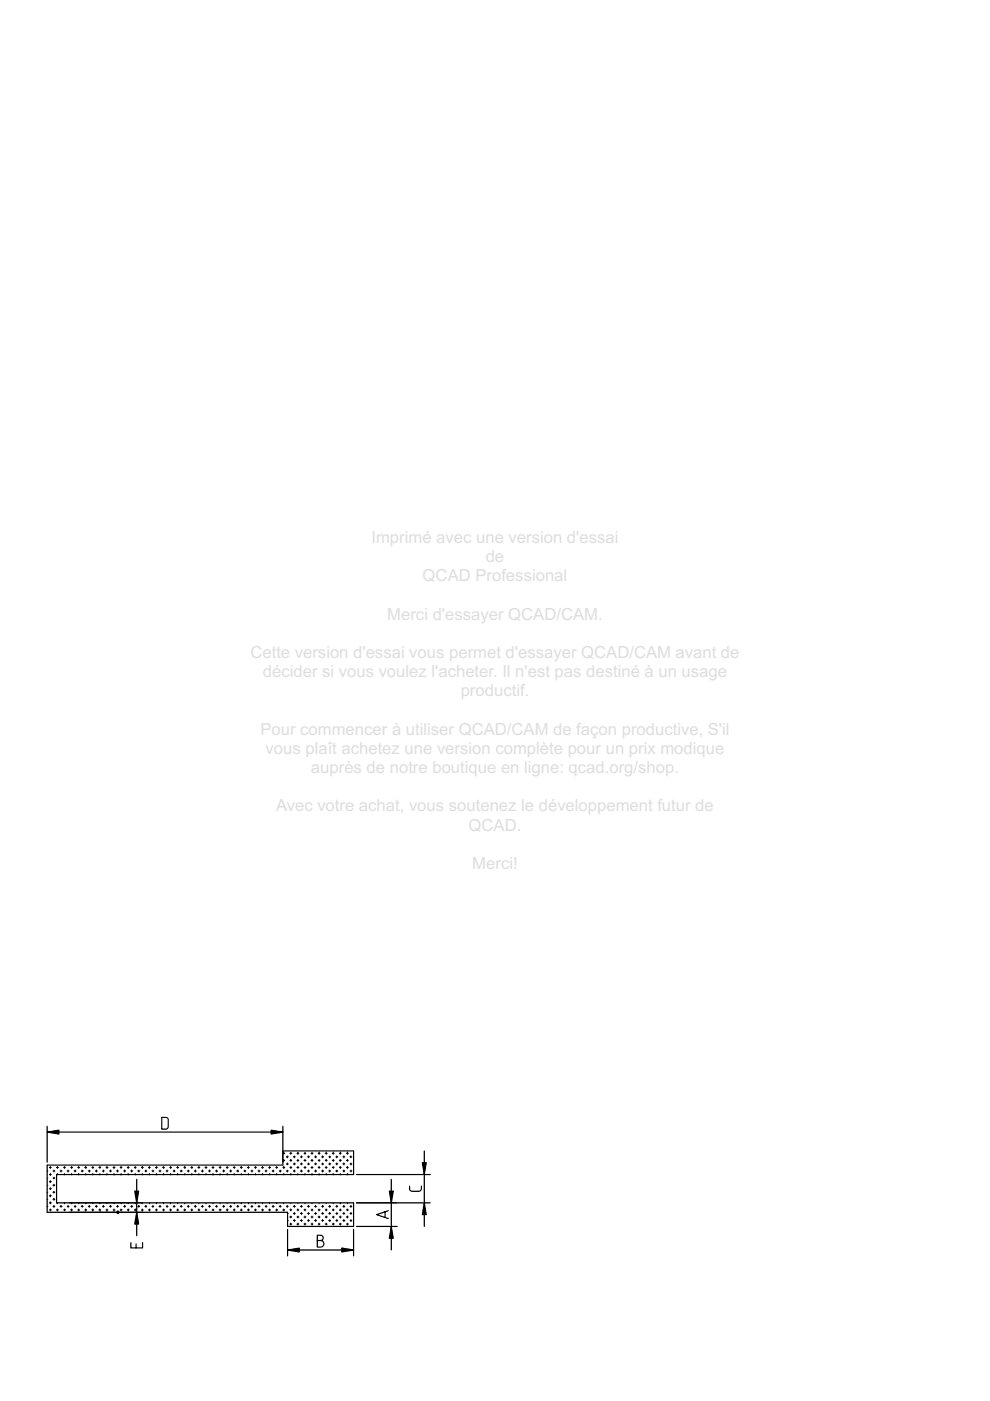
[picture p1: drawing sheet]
<svg xmlns="http://www.w3.org/2000/svg" width="210mm" height="297mm" viewBox="0 0 210 297" stroke-linecap="round" stroke-linejoin="round" font-family="sans-serif">
<g fill="none" stroke="#000" stroke-width=".25">
<path d="M10 238.8v7.6M34.3 236.9h.8a.56 .56 0 0 1 .6 .6v1.3a.56 .56 0 0 1-.6 .6h-.8zM60 238.8v8.2h-50v10h51v3h14v-5h-63v-6h63v-5h-15M10 240h50M10 255.8h.1M10 254.3h.1M10 252.8h.1M10 251.3h.1M10 249.8h.1M10 248.3h.1M10.5 255h.4M10.5 249h.4"/>
<path d="M10.5 256.5h.4M10.5 253.5h.4M10.5 252h.4M10.5 250.5h.4M10.5 247.5h.4M10.7 247.3v.4M10.7 248.8v.4M10.7 250.3v.4M10.7 251.8v.4M10.7 253.3v.4M10.7 254.8v.4M10.7 256.3v.4"/>
<path d="M11.2 255.8h.4M11.2 254.3h.4M11.2 252.8h.4M11.2 251.3h.4M11.2 249.8h.4M11.2 248.3h.4M11.4 248.1v.4M11.4 249.6v.4M11.4 251.1v.4M11.4 252.6v.4M11.4 254.1v.4M11.4 255.6v.4"/>
<path d="M12 256.5h.4M12 247.5h.4M12.2 247.3v.4M12.2 248.8v.2M12.2 255v.2M12.2 256.3v.4M12.7 255.8h.4M12.7 248.3h.4M12.9 248.1v.4M12.9 255.6v.4M13.5 256.5h.4M13.5 247.5h.4"/>
<path d="M13.7 247.3v.4M13.7 248.8v.2M13.7 255v.2M13.7 256.3v.4M14.2 255.8h.4M14.2 248.3h.4M14.4 248.1v.4M14.4 255.6v.4M15 256.5h.4M15 247.5h.4M15.2 247.3v.4M15.2 248.8v.2"/>
<path d="M15.2 255v.2M15.2 256.3v.4M15.7 255.8h.4M15.7 248.3h.4M15.9 248.1v.4M15.9 255.6v.4M16.5 256.5h.4M16.5 247.5h.4M16.7 247.3v.4M16.7 248.8v.2M16.7 255v.2M16.7 256.3v.4"/>
<path d="M17.2 255.8h.4M17.2 248.3h.4M17.4 248.1v.4M17.4 255.6v.4M18 256.5h.4M18 247.5h.4M18.2 247.3v.4M18.2 248.8v.2M18.2 255v.2M18.2 256.3v.4M18.7 255.8h.4M18.7 248.3h.4"/>
<path d="M18.9 248.1v.4M18.9 255.6v.4M19.5 256.5h.4M19.5 247.5h.4M19.7 247.3v.4M19.7 248.8v.2M19.7 255v.2M19.7 256.3v.4M20.2 255.8h.4M20.2 248.3h.4M20.4 248.1v.4M20.4 255.6v.4"/>
<path d="M21 256.5h.4M21 247.5h.4M21.2 247.3v.4M21.2 248.8v.2M21.2 255v.2M21.2 256.3v.4M21.7 255.8h.4M21.7 248.3h.4M21.9 248.1v.4M21.9 255.6v.4M22.5 256.5h.4M22.5 247.5h.4"/>
<path d="M22.7 247.3v.4M22.7 248.8v.2M22.7 255v.2M22.7 256.3v.4M23.2 255.8h.4M23.2 248.3h.4M23.4 248.1v.4M23.4 255.6v.4M24 256.5h.4M24 247.5h.4M24.2 247.3v.4M24.2 248.8v.2"/>
<path d="M24.2 255v.2M24.2 256.3v.4M24.7 255.8h.4M24.7 248.3h.4M24.9 248.1v.4M24.9 255.6v.4M25.5 256.5h.4M25.5 247.5h.4M25.7 247.3v.4M25.7 248.8v.2M25.7 255v.2M25.7 256.3v.4"/>
<path d="M26.2 255.8h.4M26.2 248.3h.4M26.4 248.1v.4M26.4 255.6v.4M27 256.5h.4M27 247.5h.4M27.2 247.3v.4M27.2 248.8v.2M27.2 255v.2M27.2 256.3v.4M27.7 255.8h.4M27.7 248.3h.4"/>
<path d="M27.9 248.1v.4M27.9 255.6v.4M28.5 256.5h.4M28.5 247.5h.4M28.7 247.3v.4M28.7 248.8v.2M28.7 255v.2M28.7 256.3v.4M29 250v12M29.2 255.8h.4M29.2 248.3h.4M29.4 248.1v.4"/>
<path d="M29.4 255.6v.4M30 256.5h.4M30 247.5h.4M30.2 247.3v.4M30.2 248.8v.2M30.2 255v.2M30.2 256.3v.4M30.7 255.8h.4M30.7 248.3h.4M30.9 248.1v.4M30.9 255.6v.4M31.5 256.5h.4"/>
<path d="M31.5 247.5h.4M31.7 247.3v.4M31.7 248.8v.2M31.7 255v.2M31.7 256.3v.4M32.2 255.8h.4M32.2 248.3h.4M32.4 248.1v.4M32.4 255.6v.4M33 256.5h.4M33 247.5h.4M33.2 247.3v.4"/>
<path d="M33.2 248.8v.2M33.2 255v.2M33.2 256.3v.4M33.7 255.8h.4M33.7 248.3h.4M33.9 248.1v.4M33.9 255.6v.4M34.5 256.5h.4M34.5 247.5h.4M34.7 247.3v.4M34.7 248.8v.2M34.7 255v.2"/>
<path d="M34.7 256.3v.4M35.2 255.8h.4M35.2 248.3h.4M35.4 248.1v.4M35.4 255.6v.4M36 256.5h.4M36 247.5h.4M36.2 247.3v.4M36.2 248.8v.2M36.2 255v.2M36.2 256.3v.4M36.7 255.8h.4"/>
<path d="M36.7 248.3h.4M36.9 248.1v.4M36.9 255.6v.4M37.5 256.5h.4M37.5 247.5h.4M37.7 247.3v.4M37.7 248.8v.2M37.7 255v.2M37.7 256.3v.4M38.2 255.8h.4M38.2 248.3h.4M38.4 248.1v.4"/>
<path d="M38.4 255.6v.4M39 256.5h.4M39 247.5h.4M39.2 247.3v.4M39.2 248.8v.2M39.2 255v.2M39.2 256.3v.4M39.7 255.8h.4M39.7 248.3h.4M39.9 248.1v.4M39.9 255.6v.4M40.5 256.5h.4"/>
<path d="M40.5 247.5h.4M40.7 247.3v.4M40.7 248.8v.2M40.7 255v.2M40.7 256.3v.4M41.2 255.8h.4M41.2 248.3h.4M41.4 248.1v.4M41.4 255.6v.4M42 256.5h.4M42 247.5h.4M42.2 247.3v.4"/>
<path d="M42.2 248.8v.2M42.2 255v.2M42.2 256.3v.4M42.7 255.8h.4M42.7 248.3h.4M42.9 248.1v.4M42.9 255.6v.4M43.5 256.5h.4M43.5 247.5h.4M43.7 247.3v.4M43.7 248.8v.2M43.7 255v.2"/>
<path d="M43.7 256.3v.4M44.2 255.8h.4M44.2 248.3h.4M44.4 248.1v.4M44.4 255.6v.4M45 256.5h.4M45 247.5h.4M45.2 247.3v.4M45.2 248.8v.2M45.2 255v.2M45.2 256.3v.4M45.7 255.8h.4"/>
<path d="M45.7 248.3h.4M45.9 248.1v.4M45.9 255.6v.4M46.5 256.5h.4M46.5 247.5h.4M46.7 247.3v.4M46.7 248.8v.2M46.7 255v.2M46.7 256.3v.4M47.2 255.8h.4M47.2 248.3h.4M47.4 248.1v.4"/>
<path d="M47.4 255.6v.4M48 256.5h.4M48 247.5h.4M48.2 247.3v.4M48.2 248.8v.2M48.2 255v.2M48.2 256.3v.4M48.7 255.8h.4M48.7 248.3h.4M48.9 248.1v.4M48.9 255.6v.4M49.5 256.5h.4"/>
<path d="M49.5 247.5h.4M49.7 247.3v.4M49.7 248.8v.2M49.7 255v.2M49.7 256.3v.4M50.2 255.8h.4M50.2 248.3h.4M50.4 248.1v.4M50.4 255.6v.4M51 256.5h.4M51 247.5h.4M51.2 247.3v.4"/>
<path d="M51.2 248.8v.2M51.2 255v.2M51.2 256.3v.4M51.7 255.8h.4M51.7 248.3h.4M51.9 248.1v.4M51.9 255.6v.4M52.5 256.5h.4M52.5 247.5h.4M52.7 247.3v.4M52.7 248.8v.2M52.7 255v.2"/>
<path d="M52.7 256.3v.4M53.2 255.8h.4M53.2 248.3h.4M53.4 248.1v.4M53.4 255.6v.4M54 256.5h.4M54 247.5h.4M54.2 247.3v.4M54.2 248.8v.2M54.2 255v.2M54.2 256.3v.4M54.7 255.8h.4"/>
<path d="M54.7 248.3h.4M54.9 248.1v.4M54.9 255.6v.4M55.5 256.5h.4M55.5 247.5h.4M55.7 247.3v.4M55.7 248.8v.2M55.7 255v.2M55.7 256.3v.4M56.2 255.8h.4M56.2 248.3h.4M56.4 248.1v.4"/>
<path d="M56.4 255.6v.4M57 256.5h.4M57 247.5h.4M57.2 247.3v.4M57.2 248.8v.2M57.2 255v.2M57.2 256.3v.4M57.7 255.8h.4M57.7 248.3h.4M57.9 248.1v.4M57.9 255.6v.4M58.5 256.5h.3"/>
<path d="M58.5 247.5h.3M58.7 247.3v.4M58.7 248.8v.2M58.7 255v.2M58.7 256.3v.4M59.2 255.8h.4M59.2 248.3h.4M59.4 248.1v.4M59.4 255.6v.4M60 256.5h.3M60 247.5h.3M60 246h.3"/>
<path d="M60 244.5h.3M60.2 244.3v.4M60.2 245.8v.4M60.2 247.3v.4M60.2 248.8v.2M60.2 255v.2M60.2 256.3v.4M60.7 255.8h.4M60.7 248.3h.4M60.7 246.8h.4M60.7 245.3h.4M60.9 245.1v.4"/>
<path d="M60.9 246.6v.4M60.9 248.1v.4M60.9 255.6v.4M61 258.8h.1M61 257.3h.1M61.5 259.5h.3M61.5 258h.3M61.5 256.5h.3M61.5 247.5h.3M61.5 246h.3M61.5 244.5h.3M61.7 244.3v.4"/>
<path d="M61.7 245.8v.4M61.7 247.3v.4M61.7 248.8v.2M61.7 255v.2M61.7 256.3v.4M61.7 257.8v.4M61.7 259.3v.4M62.2 258.8h.4M62.2 257.3h.4M62.2 255.8h.4M62.2 248.3h.4M62.2 246.8h.4"/>
<path d="M62.2 245.3h.4M62.4 245.1v.4M62.4 246.6v.4M62.4 248.1v.4M62.4 255.6v.4M62.4 257.1v.4M62.4 258.6v.4M63 259.5h.3M63 258h.3M63 256.5h.3M63 247.5h.3M63 246h.3"/>
<path d="M63 244.5h.3M63.2 244.3v.4M63.2 245.8v.4M63.2 247.3v.4M63.2 248.8v.2M63.2 255v.2M63.2 256.3v.4M63.2 257.8v.4M63.2 259.3v.4M63.7 258.8h.4M63.7 257.3h.4M63.7 255.8h.4"/>
<path d="M63.7 248.3h.4M63.7 246.8h.4M63.7 245.3h.4M63.9 245.1v.4M63.9 246.6v.4M63.9 248.1v.4M63.9 255.6v.4M63.9 257.1v.4M63.9 258.6v.4M64.5 259.5h.3M64.5 258h.3M64.5 256.5h.3"/>
<path d="M64.5 247.5h.3M64.5 246h.3M64.5 244.5h.3M64.7 244.3v.4M64.7 245.8v.4M64.7 247.3v.4M64.7 248.8v.2M64.7 255v.2M64.7 256.3v.4M64.7 257.8v.4M64.7 259.3v.4M65.2 258.8h.4"/>
<path d="M65.2 257.3h.4M65.2 255.8h.4M65.2 248.3h.4M65.2 246.8h.4M65.2 245.3h.4M65.4 245.1v.4M65.4 246.6v.4M65.4 248.1v.4M65.4 255.6v.4M65.4 257.1v.4M65.4 258.6v.4M66 259.5h.3"/>
<path d="M66 258h.3M66 256.5h.3M66 247.5h.3M66 246h.3M66 244.5h.3M66.2 244.3v.4M66.2 245.8v.4M66.2 247.3v.4M66.2 248.8v.2M66.2 255v.2M66.2 256.3v.4M66.2 257.8v.4"/>
<path d="M66.2 259.3v.4M66.7 258.8h.4M66.7 257.3h.4M66.7 255.8h.4M66.7 248.3h.4M66.7 246.8h.4M66.7 245.3h.4M66.9 245.1v.4M66.9 246.6v.4M66.9 248.1v.4M66.9 255.6v.4M66.9 257.1v.4"/>
<path d="M66.9 258.6v.4M67.5 259.5h.3M67.5 258h.3M67.5 256.5h.3M67.5 247.5h.3M67.5 246h.3M67.5 244.5h.3M67.7 244.3v.4M67.7 245.8v.4M67.7 247.3v.4M67.7 248.8v.2M67.7 255v.2"/>
<path d="M67.7 256.3v.4M67.7 257.8v.4M67.7 259.3v.4M68.2 258.8h.4M68.2 257.3h.4M68.2 255.8h.4M68.2 248.3h.4M68.2 246.8h.4M68.2 245.3h.4M68.4 245.1v.4M68.4 246.6v.4M68.4 248.1v.4"/>
<path d="M68.4 255.6v.4M68.4 257.1v.4M68.4 258.6v.4M69 259.5h.3M69 258h.3M69 256.5h.3M69 247.5h.3M69 246h.3M69 244.5h.3M69.2 244.3v.4M69.2 245.8v.4M69.2 247.3v.4"/>
<path d="M69.2 248.8v.2M69.2 255v.2M69.2 256.3v.4M69.2 257.8v.4M69.2 259.3v.4M69.7 258.8h.4M69.7 257.3h.4M69.7 255.8h.4M69.7 248.3h.4M69.7 246.8h.4M69.7 245.3h.4M69.9 245.1v.4"/>
<path d="M69.9 246.6v.4M69.9 248.1v.4M69.9 255.6v.4M69.9 257.1v.4M69.9 258.6v.4M70.5 259.5h.3M70.5 258h.3M70.5 256.5h.3M70.5 247.5h.3M70.5 246h.3M70.5 244.5h.3M70.7 244.3v.4"/>
<path d="M70.7 245.8v.4M70.7 247.3v.4M70.7 248.8v.2M70.7 255v.2M70.7 256.3v.4M70.7 257.8v.4M70.7 259.3v.4M71.2 258.8h.4M71.2 257.3h.4M71.2 255.8h.4M71.2 248.3h.4M71.2 246.8h.4"/>
<path d="M71.2 245.3h.4M71.4 245.1v.4M71.4 246.6v.4M71.4 248.1v.4M71.4 255.6v.4M71.4 257.1v.4M71.4 258.6v.4M72 259.5h.3M72 258h.3M72 256.5h.3M72 247.5h.3M72 246h.3"/>
<path d="M72 244.5h.3M72.2 244.3v.4M72.2 245.8v.4M72.2 247.3v.4M72.2 248.8v.2M72.2 255v.2M72.2 256.3v.4M72.2 257.8v.4M72.2 259.3v.4M72.7 258.8h.4M72.7 257.3h.4M72.7 255.8h.4"/>
<path d="M72.7 248.3h.4M72.7 246.8h.4M72.7 245.3h.4M72.9 245.1v.4M72.9 246.6v.4M72.9 248.1v.4M72.9 255.6v.4M72.9 257.1v.4M72.9 258.6v.4M73.5 259.5h.3M73.5 258h.3M73.5 256.5h.3"/>
<path d="M73.5 247.5h.3M73.5 246h.3M73.5 244.5h.3M73.7 244.3v.4M73.7 245.8v.4M73.7 247.3v.4M73.7 248.8v.2M73.7 255v.2M73.7 256.3v.4M73.7 257.8v.4M73.7 259.3v.4M74.2 258.8h.4"/>
<path d="M74.2 257.3h.4M74.2 255.8h.4M74.2 248.3h.4M74.2 246.8h.4M74.2 245.3h.4M74.4 245.1v.4M74.4 246.6v.4M74.4 248.1v.4M74.4 255.6v.4M74.4 257.1v.4M74.4 258.6v.4M75.6 255h15.6"/>
<path d="M75.6 249h15.6M81.6 256.9v1.2M82.3 256.7l-2.5 .8 2.5 .9M83 250v15M86.8 251.5v.5a.56 .56 0 0 0 .6 .6h1.4a.56 .56 0 0 0 .5-.6v-.5M90 244v16M27.7 263.5v1.1h2.5v-1.1M28.8 263.8v.8M61 260.7v5.6M61 265h14M67.3 263h.7a.7 .7 0 0 1 .7 .7 .7 .7 0 0 1-.7 .7h-.7v-2.5h.7a.56 .56 0 0 1 .5 .6 .56 .56 0 0 1-.5 .5M75 260.7v5.6"/>
<path d="M75.6 260h8.6"/>
</g>
<path d="M10 240l2.5-.4v.8zM28.6 252.5h.8l-.4 2.5zM29 257l.4 2.5h-.8zM57.5 239.6l2.5 .4-2.5 .4zM82.5 252.5h.9l-.4 2.5zM89.5 246.5h.9l-.4 2.5zM90 255l.4 2.5h-.9zM61 265l2.5-.4v.8zM72.5 264.6l2.5 .4-2.5 .4zM83 260l.4 2.5h-.9z" fill="#000"/>
<g fill="#000" stroke="#000" stroke-width=".25">
<path d="M10 240l2.5-.4v.8zM28.6 252.5h.8l-.4 2.5zM29 257l.4 2.5h-.8zM57.5 239.6l2.5 .4-2.5 .4zM82.5 252.5h.9l-.4 2.5zM89.5 246.5h.9l-.4 2.5zM90 255l.4 2.5h-.9zM61 265l2.5-.4v.8zM72.5 264.6l2.5 .4-2.5 .4zM83 260l.4 2.5h-.9z"/>
<circle cx="25" cy="257" r=".25"/>
</g>
</svg>
